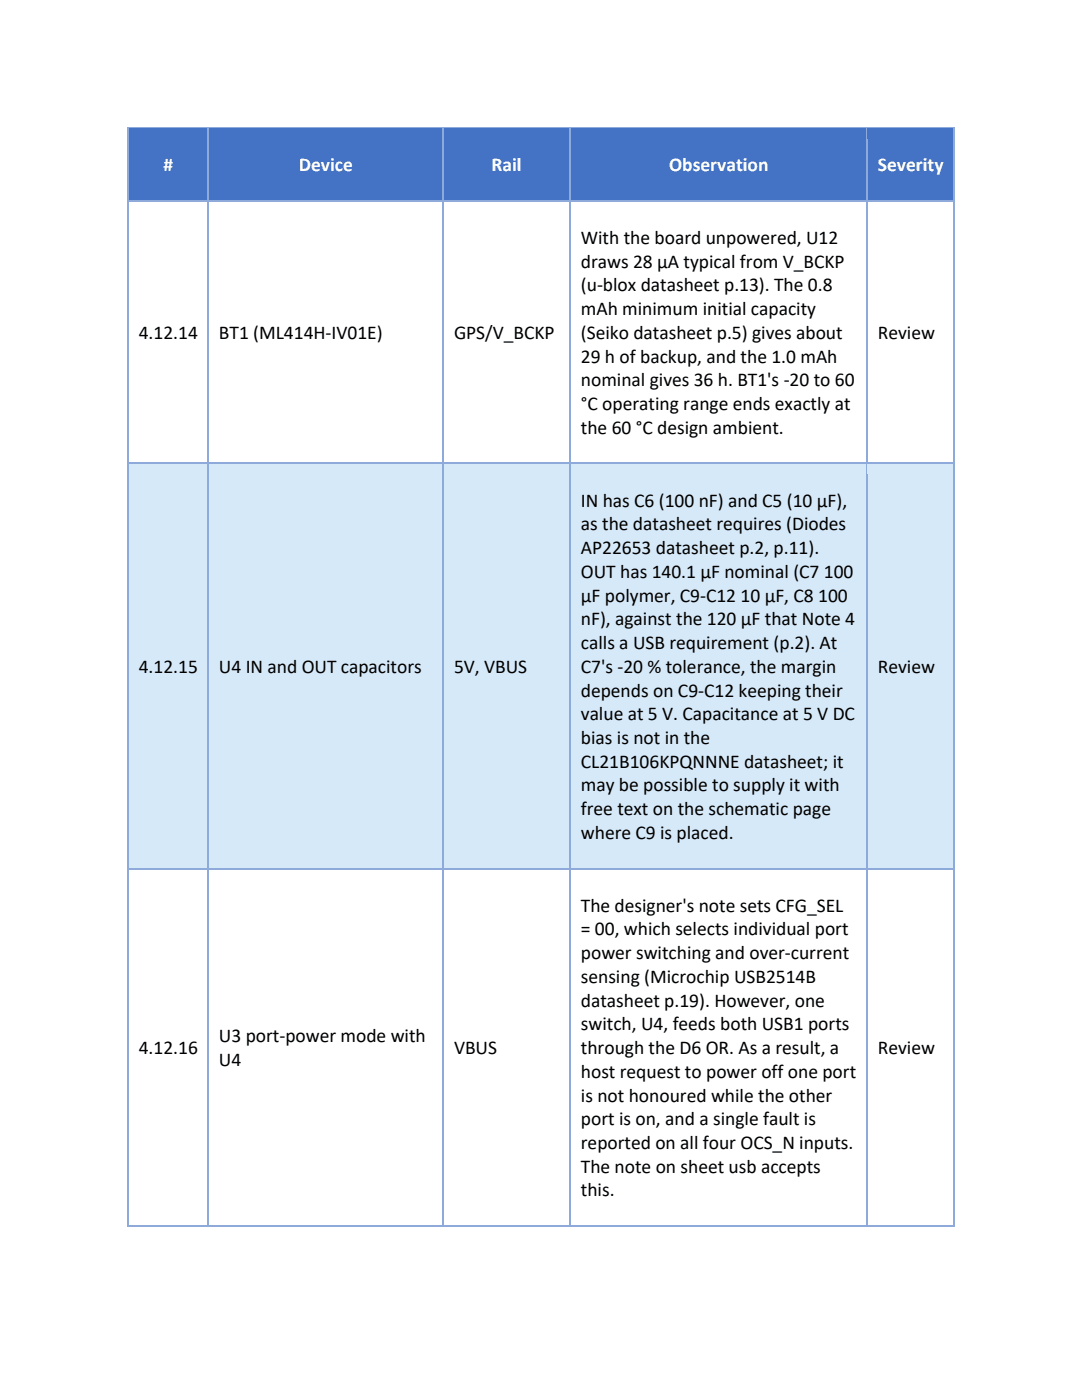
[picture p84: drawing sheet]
<svg xmlns="http://www.w3.org/2000/svg" width="216mm" height="279mm" viewBox="0 0 216 279" stroke-linecap="round" stroke-linejoin="round" font-family="sans-serif">
<defs><g id="words">
<g font-size="3.9" fill="#fff">
<text x="32.6" y="34.1">#</text>
<text x="59.6" y="34.1">Device</text>
<text x="98.1" y="34.1">Rail</text>
<text x="133.5" y="34.1">Observation</text>
<text x="175.2" y="34.1">Severity</text>
</g>
<g font-size="3.9">
<text x="115.9" y="48.7">With the board unpowered, U12</text>
<text x="115.9" y="53.4">draws 28 µA typical from V_BCKP</text>
<text x="115.9" y="58.2">(u-blox datasheet p.13). The 0.8</text>
<text x="115.9" y="62.9">mAh minimum initial capacity</text>
<text x="27.7" y="67.6">4.12.14</text>
<text x="43.7" y="67.6">BT1 (ML414H-IV01E)</text>
<text x="90.6" y="67.6">GPS/V_BCKP</text>
<text x="115.9" y="67.6">(Seiko datasheet p.5) gives about</text>
<text x="175.2" y="67.6">Review</text>
<text x="115.9" y="72.4">29 h of backup, and the 1.0 mAh</text>
<text x="115.9" y="77.1">nominal gives 36 h. BT1's -20 to 60</text>
<text x="115.9" y="81.9">°C operating range ends exactly at</text>
<text x="115.9" y="86.6">the 60 °C design ambient.</text>
<text x="115.9" y="101.1">IN has C6 (100 nF) and C5 (10 µF),</text>
<text x="115.9" y="105.8">as the datasheet requires (Diodes</text>
<text x="115.9" y="110.6">AP22653 datasheet p.2, p.11).</text>
<text x="115.9" y="115.3">OUT has 140.1 µF nominal (C7 100</text>
<text x="115.9" y="120.1">µF polymer, C9-C12 10 µF, C8 100</text>
<text x="115.9" y="124.8">nF), against the 120 µF that Note 4</text>
<text x="115.9" y="129.5">calls a USB requirement (p.2). At</text>
<text x="27.7" y="134.3">4.12.15</text>
<text x="43.7" y="134.3">U4 IN and OUT capacitors</text>
<text x="90.6" y="134.3">5V, VBUS</text>
<text x="115.9" y="134.3">C7's -20 % tolerance, the margin</text>
<text x="175.2" y="134.3">Review</text>
<text x="115.9" y="139">depends on C9-C12 keeping their</text>
<text x="115.9" y="143.8">value at 5 V. Capacitance at 5 V DC</text>
<text x="115.9" y="148.5">bias is not in the</text>
<text x="115.9" y="153.2">CL21B106KPQNNNE datasheet; it</text>
<text x="115.9" y="157.9">may be possible to supply it with</text>
<text x="115.9" y="162.6">free text on the schematic page</text>
<text x="115.9" y="167.4">where C9 is placed.</text>
<text x="115.9" y="181.9">The designer's note sets CFG_SEL</text>
<text x="115.9" y="186.7">= 00, which selects individual port</text>
<text x="115.9" y="191.4">power switching and over-current</text>
<text x="115.9" y="196.2">sensing (Microchip USB2514B</text>
<text x="115.9" y="200.9">datasheet p.19). However, one</text>
<text x="43.7" y="207.9">U3 port-power mode with</text>
<text x="115.9" y="205.7">switch, U4, feeds both USB1 ports</text>
<text x="27.7" y="210.3">4.12.16</text>
<text x="43.7" y="212.8">U4</text>
<text x="90.6" y="210.3">VBUS</text>
<text x="115.9" y="210.4">through the D6 OR. As a result, a</text>
<text x="115.9" y="215.1">host request to power off one port</text>
<text x="175.2" y="210.3">Review</text>
<text x="115.9" y="219.9">is not honoured while the other</text>
<text x="115.9" y="224.5">port is on, and a single fault is</text>
<text x="115.9" y="229.3">reported on all four OCS_N inputs.</text>
<text x="115.9" y="234">The note on sheet usb accepts</text>
<text x="115.9" y="238.8">this.</text>
</g>
</g></defs>
<g fill="#4472c4">
<path d="M25.7 25.7h15.8v14.3h-15.8z"/>
<path d="M27.7 27.8h11.8v10h-11.8z"/>
<path d="M41.7 25.7h46.7v14.3h-46.7z"/>
<path d="M43.7 27.8h42.7v10h-42.7z"/>
<path d="M88.6 25.7h25v14.3h-25z"/>
<path d="M90.6 27.8h21.1v10h-21.1z"/>
<path d="M113.9 25.7h59v14.3h-59z"/>
<path d="M115.9 27.8h55v10h-55z"/>
<path d="M173.1 25.7h17.1v14.3h-17.1z"/>
<path d="M175.2 27.8h13v10h-13z"/>
</g>
<path d="M25.5 25.4v2.4" fill="none" stroke="#8eaadb" stroke-width=".25"/>
<path d="M25.4 25.4h.3v.3h-.3z" fill="#8eaadb"/>
<path d="M25.7 25.5h15.7" fill="none" stroke="#8eaadb" stroke-width=".25"/>
<path d="M25.7 25.7h15.7v2.1h-15.7z" fill="#4472c4"/>
<path d="M41.5 25.7v2.1" fill="none" stroke="#8eaadb" stroke-width=".25"/>
<path d="M41.4 25.4h.3v.3h-.3z" fill="#8eaadb"/>
<path d="M41.7 25.5h46.6" fill="none" stroke="#8eaadb" stroke-width=".25"/>
<path d="M41.7 25.7h46.6v2.1h-46.6z" fill="#4472c4"/>
<path d="M88.4 25.7v2.1" fill="none" stroke="#8eaadb" stroke-width=".25"/>
<path d="M88.3 25.4h.3v.3h-.3z" fill="#8eaadb"/>
<path d="M88.6 25.5h25" fill="none" stroke="#8eaadb" stroke-width=".25"/>
<path d="M88.6 25.7h25v2.1h-25z" fill="#4472c4"/>
<path d="M113.7 25.7v2.1" fill="none" stroke="#8eaadb" stroke-width=".25"/>
<path d="M113.6 25.4h.3v.3h-.3z" fill="#8eaadb"/>
<path d="M113.9 25.5h59" fill="none" stroke="#8eaadb" stroke-width=".25"/>
<path d="M113.9 25.7h59v2.1h-59z" fill="#4472c4"/>
<path d="M173 25.7v2.1" fill="none" stroke="#8eaadb" stroke-width=".25"/>
<path d="M172.9 25.4h.2v.3h-.2z" fill="#8eaadb"/>
<path d="M173.1 25.5h17.1" fill="none" stroke="#8eaadb" stroke-width=".25"/>
<path d="M173.1 25.7h17.1v2.1h-17.1z" fill="#4472c4"/>
<path d="M190.3 25.4v2.4" fill="none" stroke="#8eaadb" stroke-width=".25"/>
<path d="M190.2 25.4h.2v.3h-.2z" fill="#8eaadb"/>
<path d="M25.6 37.8h16v2.2h-16z" fill="#4472c4"/>
<path d="M25.5 27.8v12.2" fill="none" stroke="#8eaadb" stroke-width=".25"/>
<path d="M41.6 37.8h46.9v2.2h-46.9z" fill="#4472c4"/>
<path d="M41.5 27.8v12.2" fill="none" stroke="#8eaadb" stroke-width=".25"/>
<path d="M88.5 37.8h25.3v2.2h-25.3z" fill="#4472c4"/>
<path d="M88.4 27.8v12.2" fill="none" stroke="#8eaadb" stroke-width=".25"/>
<path d="M113.8 37.8h59.3v2.2h-59.3z" fill="#4472c4"/>
<path d="M113.7 27.8v12.2" fill="none" stroke="#8eaadb" stroke-width=".25"/>
<path d="M173.1 37.8h17.2v2.2h-17.2z" fill="#4472c4"/>
<path d="M25.5 40v52.4M41.5 40v52.4M88.4 40v52.4M113.7 40v52.4M173 27.8v64.6M190.3 27.8v64.6M25.7 40.1h15.7M41.7 40.1h46.6M88.6 40.1h25M113.9 40.1h59M173.1 40.1h17.1" fill="none" stroke="#8eaadb" stroke-width=".25"/>
<g fill="#d6e9f8">
<path d="M25.7 92.6h15.8v80.6h-15.8z"/>
<path d="M27.7 127.9h11.8v10h-11.8z"/>
<path d="M41.7 92.6h46.7v80.6h-46.7z"/>
<path d="M43.7 127.9h42.7v10h-42.7z"/>
<path d="M88.6 92.6h25v80.6h-25z"/>
<path d="M90.6 127.9h21.1v10h-21.1z"/>
<path d="M113.9 92.6h59v80.6h-59z"/>
<path d="M115.9 94.7h55v7.4h-55z"/>
<path d="M115.9 102.1h55v4.7h-55z"/>
<path d="M115.9 106.8h55v4.8h-55z"/>
<path d="M115.9 111.6h55v4.7h-55z"/>
<path d="M115.9 116.3h55v4.8h-55z"/>
<path d="M115.9 121.1h55v4.7h-55z"/>
<path d="M115.9 125.8h55v4.8h-55z"/>
<path d="M115.9 130.6h55v4.7h-55z"/>
<path d="M115.9 135.3h55v4.7h-55z"/>
<path d="M115.9 140h55v4.8h-55z"/>
<path d="M115.9 144.8h55v4.7h-55z"/>
<path d="M115.9 149.5h55v4.8h-55z"/>
<path d="M115.9 154.3h55v4.6h-55z"/>
<path d="M115.9 158.9h55v4.8h-55z"/>
<path d="M115.9 163.7h55v7.4h-55z"/>
<path d="M173.1 92.6h17.1v80.6h-17.1z"/>
<path d="M175.2 127.9h13v10h-13z"/>
</g>
<path d="M25.5 92.4v2.3M25.7 92.5h15.7" fill="none" stroke="#8eaadb" stroke-width=".25"/>
<path d="M25.7 92.6h15.7v2.1h-15.7z" fill="#d6e9f8"/>
<path d="M41.5 92.4v2.3M41.7 92.5h46.6" fill="none" stroke="#8eaadb" stroke-width=".25"/>
<path d="M41.7 92.6h46.6v2.1h-46.6z" fill="#d6e9f8"/>
<path d="M88.4 92.4v2.3M88.6 92.5h25" fill="none" stroke="#8eaadb" stroke-width=".25"/>
<path d="M88.6 92.6h25v2.1h-25z" fill="#d6e9f8"/>
<path d="M113.7 92.4v2.3M113.9 92.5h59" fill="none" stroke="#8eaadb" stroke-width=".25"/>
<path d="M113.9 92.6h59v2.1h-59z" fill="#d6e9f8"/>
<path d="M173 92.4v2.3M173.1 92.5h17.1" fill="none" stroke="#8eaadb" stroke-width=".25"/>
<path d="M173.1 92.6h17.1v2.1h-17.1z" fill="#d6e9f8"/>
<path d="M190.3 92.4v2.3" fill="none" stroke="#8eaadb" stroke-width=".25"/>
<path d="M25.6 171.1h16v2.1h-16z" fill="#d6e9f8"/>
<path d="M25.5 94.7v78.5" fill="none" stroke="#8eaadb" stroke-width=".25"/>
<path d="M41.6 171.1h46.9v2.1h-46.9z" fill="#d6e9f8"/>
<path d="M41.5 94.7v78.5" fill="none" stroke="#8eaadb" stroke-width=".25"/>
<path d="M88.5 171.1h25.3v2.1h-25.3z" fill="#d6e9f8"/>
<path d="M88.4 94.7v78.5" fill="none" stroke="#8eaadb" stroke-width=".25"/>
<path d="M113.8 171.1h59.3v2.1h-59.3z" fill="#d6e9f8"/>
<path d="M113.7 94.7v78.5" fill="none" stroke="#8eaadb" stroke-width=".25"/>
<path d="M173.1 171.1h17.2v2.1h-17.2z" fill="#d6e9f8"/>
<path d="M173 94.7v80.9M190.3 94.7v80.9M25.5 173.2v71.4M25.7 173.4h15.7M41.5 173.2v2.4M41.7 173.4h46.6M88.4 173.2v2.4M88.6 173.4h25M113.7 173.2v2.4M113.9 173.4h59M173.1 173.4h17.1" fill="none" stroke="#8eaadb" stroke-width=".25"/>
<path d="M25.4 244.6h.3v.3h-.3z" fill="#8eaadb"/>
<path d="M41.5 175.6v69M25.7 244.7h15.7" fill="none" stroke="#8eaadb" stroke-width=".25"/>
<path d="M41.4 244.6h.3v.3h-.3z" fill="#8eaadb"/>
<path d="M88.4 175.6v69M41.7 244.7h46.6" fill="none" stroke="#8eaadb" stroke-width=".25"/>
<path d="M88.3 244.6h.3v.3h-.3z" fill="#8eaadb"/>
<path d="M113.7 175.6v69M88.6 244.7h25" fill="none" stroke="#8eaadb" stroke-width=".25"/>
<path d="M113.6 244.6h.3v.3h-.3z" fill="#8eaadb"/>
<path d="M173 175.6v69M113.9 244.7h59" fill="none" stroke="#8eaadb" stroke-width=".25"/>
<path d="M172.9 244.6h.2v.3h-.2z" fill="#8eaadb"/>
<path d="M190.3 175.6v69M173.1 244.7h17.1" fill="none" stroke="#8eaadb" stroke-width=".25"/>
<path d="M190.2 244.6h.2v.3h-.2z" fill="#8eaadb"/>
<use href="#words"/>
</svg>
